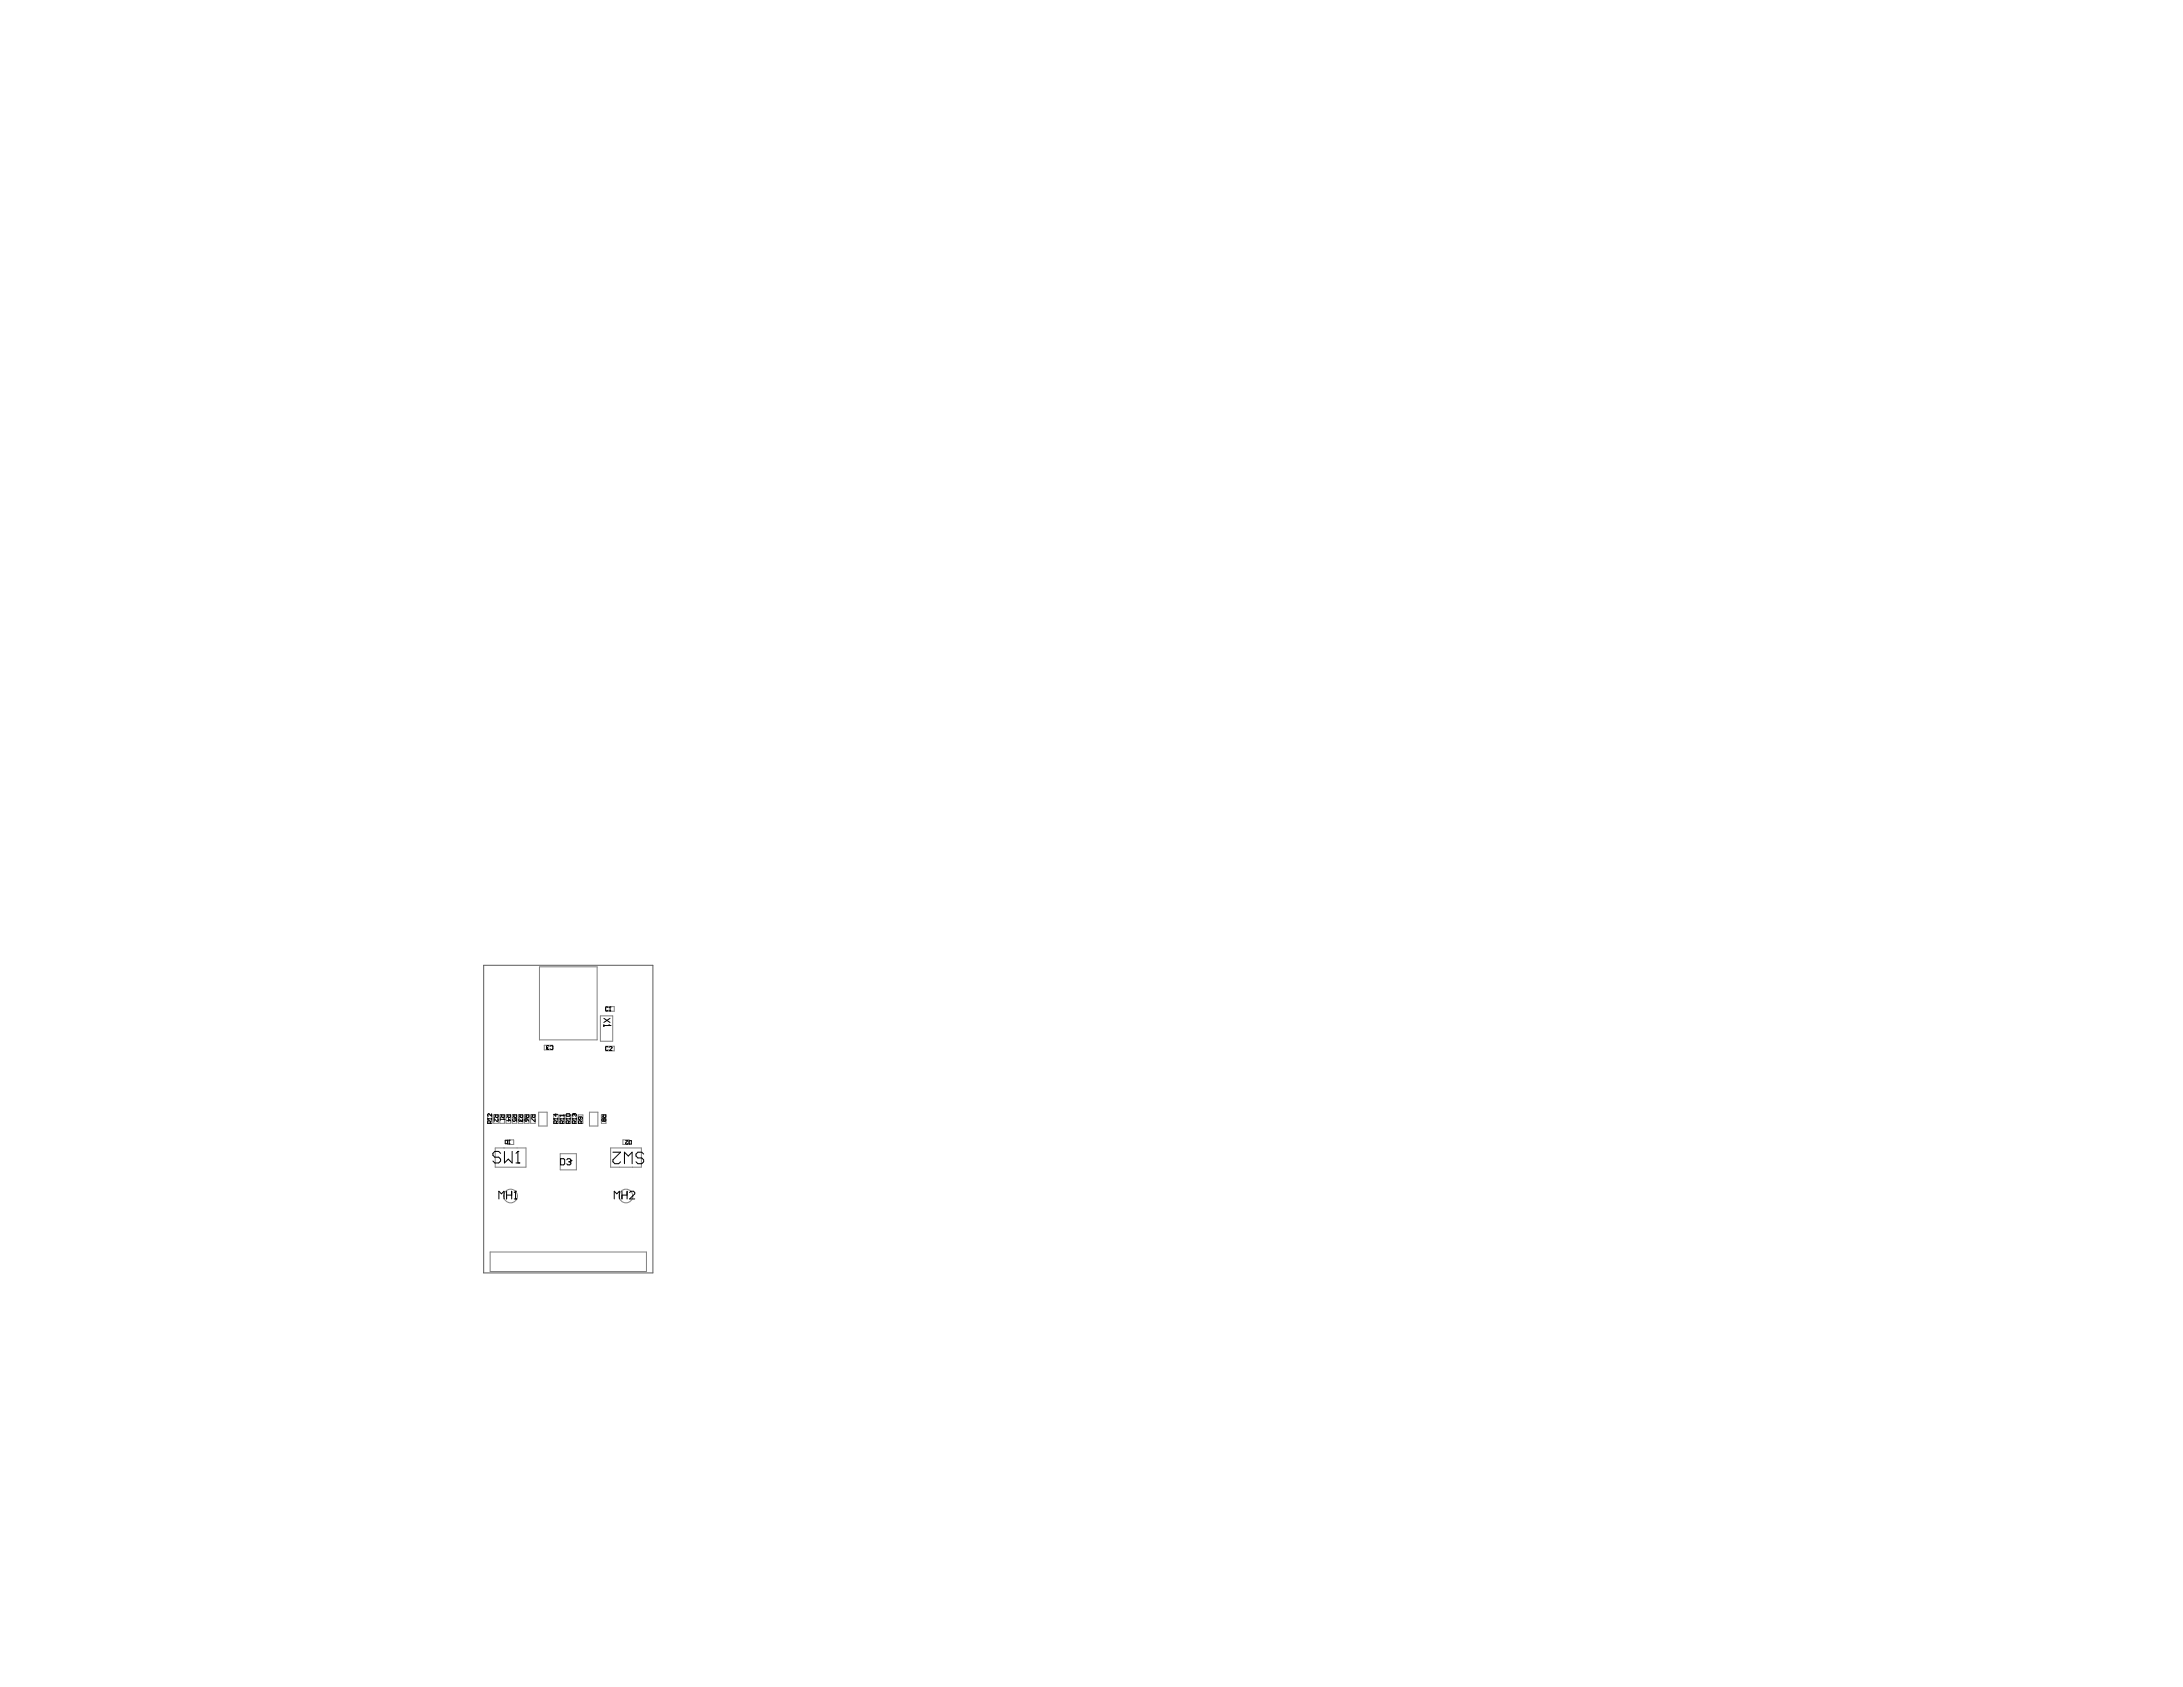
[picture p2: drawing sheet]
<svg xmlns="http://www.w3.org/2000/svg" width="279mm" height="216mm" viewBox="0 0 279 216" stroke-linecap="round" stroke-linejoin="round" font-family="sans-serif">
<g fill="none" stroke="#808080" stroke-width=".13">
<path d="M69 123.7h7.4v9.4h-7.4zM69.7 133.8h1v.6h-1zM76.8 130h1.6v3.3h-1.6zM77.5 128.8h1.1v.6h-1.1zM77.5 133.9h1.1v.6h-1.1zM62.4 142.7h.6v1.1h-.6zM63.2 142.7h.6v1.1h-.6zM63.4 146.9h3.9v2.5h-3.9zM64 142.7h.6v1.1h-.6zM64.5 146.9h.1M64.8 142.7h.6v1.1h-.6zM65 145.9h.7v.6h-.7z"/>
<path d="M65.5 142.7h.6v1.1h-.6zM66.3 142.7h.6v1.1h-.6zM67.1 142.7h.6v1.1h-.6zM67.9 142.7h.6v1.1h-.6zM68.9 142.3h1.1v1.8h-1.1zM70.9 142.7h.6v1.1h-.6zM71.7 142.7h.5v1.1h-.5zM71.7 147.7h2.1v2h-2.1zM72.4 142.7h.6v1.1h-.6zM73.2 142.7h.6v1.1h-.6zM74 142.7h.6v1.1h-.6zM75.4 142.3h1.1v1.8h-1.1z"/>
<path d="M77 142.7h.6v1.1h-.6zM78.1 146.9h4v2.5h-4zM79.7 145.9h.8v.6h-.8zM81 149.4h.1M62.7 160.2h20v2.5h-20z"/>
<circle cx="65.4" cy="153.1" r=".88"/>
<circle cx="80.1" cy="153.1" r=".88"/>
</g>
<g fill="none" stroke="#000" stroke-width=".13">
<path d="M69.9 134.2h.1M69.9 134.2l.1 .1 .3-.1M70 134.1l-.1 .1M70 134.1h.1M70.3 133.9l-.3-.1-.1 .1 .1 .2M70.4 133.9l.1-.1 .3 .1v.3l-.1 .1-.3-.1M77.3 130.3l.8 .6M77.3 131.1v.3M77.3 131.2h.8M77.8 134v-.1l-.3 .1v.4h.1h.2M77.8 129v-.1l-.3 .1v.3l.1 .1 .2-.1M77.9 131.1l.2 .1"/>
<path d="M78 134l.1-.1 .2 .1-.3 .4h.3M78 129.4h.2M78.1 131.2h.1M78.1 130.3l-.8 .6M78.1 128.9h.1M78.1 128.9v.5M78.1 128.9l-.1 .1M62.4 143.2h.1M62.4 143.2h.5M62.4 143.2l.1 .1M62.8 143.8l-.1-.4-.3 .1v.3h.5M62.9 142.5v.4l-.3-.4-.2 .1 .1 .3"/>
<path d="M62.9 143.4l-.1 .2M62.9 143.1v.2M63.3 142.7h.5l-.1 .3-.3-.1v-.2M63.4 142.8l-.1 .2M63.7 143.2l.1 .1-.1 .2-.4-.3v.3M63.9 153.4v-.9l.3 .3 .3-.3v.9M64 142.7h.5v.2l-.2 .1-.1-.3M64 143.2v.1M64 143.3h.5M64.1 147.6l-.3-.2h-.5l-.2 .2v.2l.2 .3h.5l.3 .2v.3l-.3 .2h-.5l-.2-.2M64.2 142.8l-.2 .2M64.5 143.2v.1"/>
<path d="M64.5 143.3h.1M64.6 147.4v1.4l.5-.5 .4 .5v-1.4M64.7 145.9l.3 .1-.1 .4h-.2zM64.8 142.7h.5v.2l-.2 .1-.1-.3M64.8 143.4h.5l-.2-.2v.3M64.8 152.9h.7M64.8 152.5v.9M65 142.8l-.2 .2M65.1 146.4h.2M65.2 145.9h.1M65.2 145.9v.5M65.2 145.9l-.1 .1"/>
<path d="M65.5 152.5v.9M65.6 142.7h.5v.2l-.2 .1-.1-.3M65.7 143.2l-.1 .1 .1 .2 .3-.1-.1-.2h.2v.3M65.8 142.8l-.2 .2M65.8 153.4h.3M66 152.5h.1M66 152.5v.9M66 152.5l-.2 .1M66 148.8h.5M66.3 147.4h.1M66.3 147.4v1.4M66.3 147.4l-.3 .2"/>
<path d="M66.4 142.7h.5v.2l-.2 .1-.1-.3M66.5 143.2l-.1 .2 .1 .1 .2-.1M66.6 142.8l-.2 .2M66.7 143.4v.1M66.7 143.3v.1M66.7 143.5h.1M66.8 143.2l.1 .2-.2 .1M67.2 142.7h.5l-.1 .3-.2-.1v-.2M67.2 143.3l.2-.1v.2l-.1 .1zM67.4 142.8l-.2 .2M67.4 143.2l.3 .3M68 142.7h.5v.2l-.3 .1-.1-.3"/>
<path d="M68 143.2l.4 .3h.1v-.3M68.1 142.8l-.1 .2M70.9 143.2h.1M70.9 143.2l.1 .1M70.9 143.2h.5M71.1 142.5v.4l-.2-.3h.5M71.2 143.8l-.1-.4-.2 .1v.3h.5M71.4 143.4l-.2 .2M71.4 143.1v.2M71.7 143.2h.1M71.7 142.8h.1M71.7 143.2h.5"/>
<path d="M71.7 143.2l.1 .1M71.7 142.8h.5M71.7 142.8l.1 .1M71.8 148.3h.3l.2 .1v.5l-.2 .2h-.3zM72 143.8l-.1-.4-.2 .1v.3h.5M72.2 143.4l-.2 .2M72.2 142.7v.2M72.2 143.1v.2M72.5 143.2h.1M72.5 143.2h.5M72.5 142.6v-.1h.4l.1 .3-.1 .1h-.4zM72.5 143.2v.1"/>
<path d="M72.5 148.4l.2-.1h.2l.2 .3M72.8 143.8l-.1-.4-.2 .1v.3h.5M72.8 148.7h.1M72.9 148.7l.2 .1-.2 .3h-.2l-.2-.2M73 143.4l-.2 .2M73 143.1v.2M73.1 148.6h.1M73.1 148.6l-.2 .1M73.3 143.2h.1M73.3 143.2h.4M73.3 143.2v.1M73.4 142.5h.1"/>
<path d="M73.4 142.5l-.1 .1v.3M73.4 142.5l.1 .1M73.5 142.6l.1-.1 .1 .1v.3M73.5 142.6v.1M73.6 143.8l-.1-.4-.2 .1v.3h.4M73.7 143.4l-.1 .2M73.7 143.1v.2M74.3 142.9l-.1 .4-.2-.1 .1-.3h.3l.1 .1-.1 .3M74.4 143.8v-.3l-.3-.1-.1 .4h.5M74.5 143.4l-.1 .2M77 142.7h.5v.2l-.2 .1-.1-.3M77.2 142.8l-.2 .2"/>
<path d="M77.3 143.3v.1M77.3 143.3l-.1-.1-.2 .1 .1 .2 .2-.1M77.3 143.3l.1-.1 .1 .1v.2l-.2-.1M78.4 147.5h1l-1 .9v.3l.3 .2h.5l.2-.2M78.6 153.4v-.9l.3 .3 .4-.3v.9M79.6 152.5v.9M79.6 152.9h.7M79.9 148.9v-1.4l.5 .4 .5-.4v1.4M80.1 146h.3l-.3 .3v.1l.3-.1M80.3 152.5v.9M80.5 146.1l.3-.1v.4l-.3-.1zM80.6 152.6l.2-.1h.3l.1 .1v.2l-.6 .6h.6"/>
<path d="M82.4 147.7l-.3-.2h-.5l-.2 .2v.2l.2 .3h.5l.3 .2v.3l-.3 .2h-.5l-.2-.2"/>
</g>
<path d="M61.9 123.5h21.7v39.4h-21.7z" fill="none" stroke="#5a5a5a" stroke-width=".13"/>
</svg>
